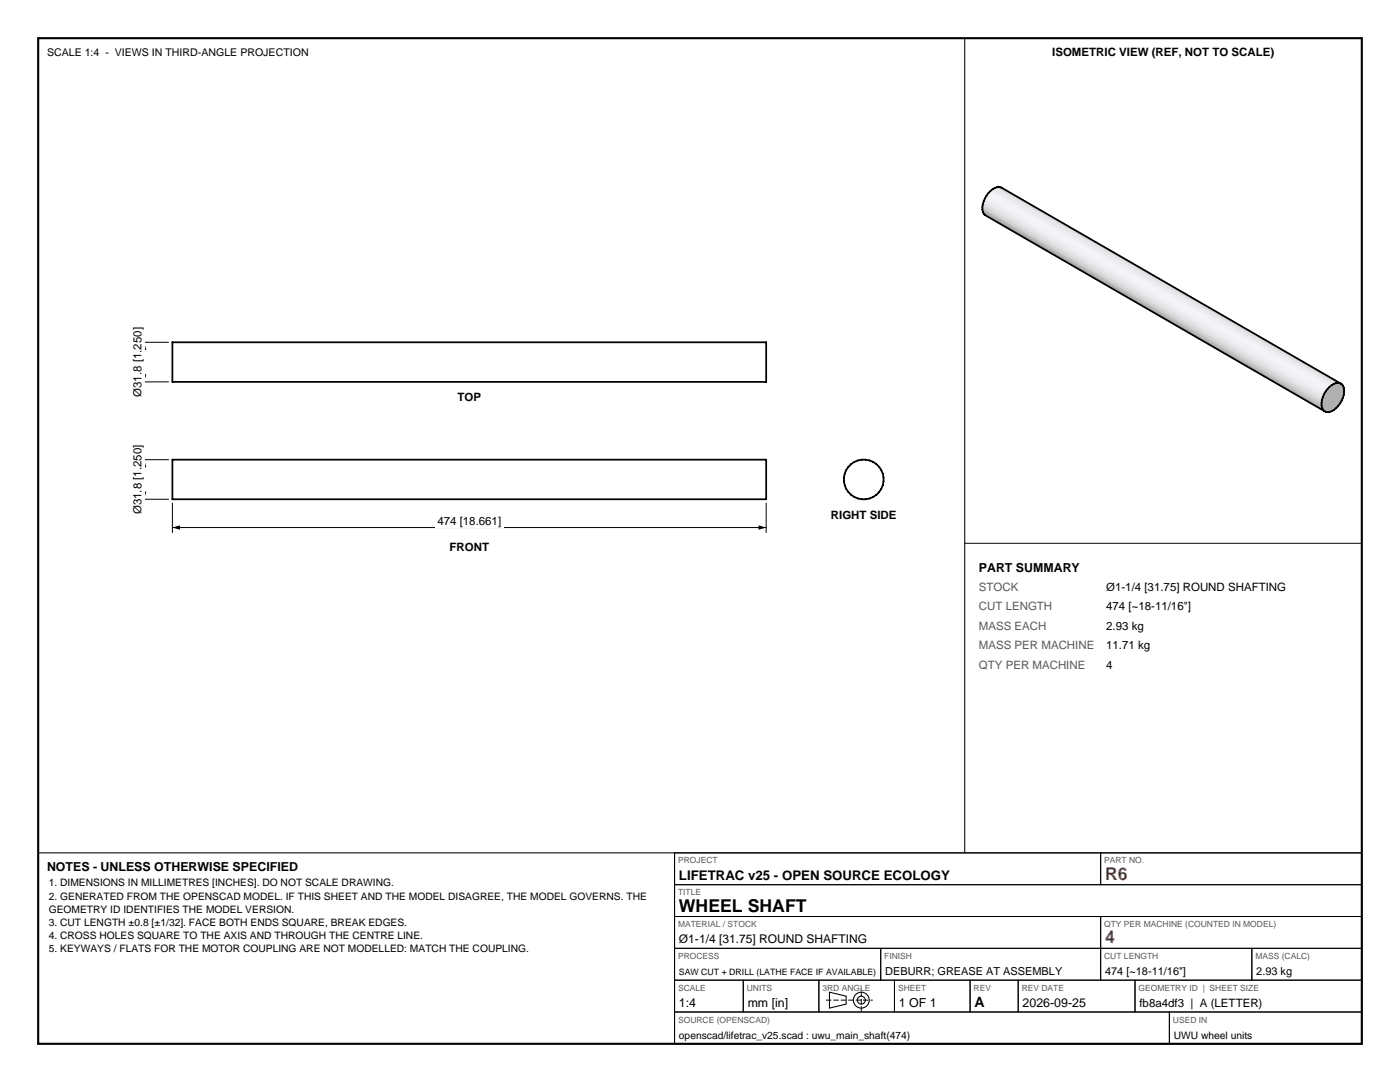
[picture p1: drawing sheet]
<svg xmlns="http://www.w3.org/2000/svg" width="279mm" height="216mm" viewBox="0 0 279 216" stroke-linecap="round" stroke-linejoin="round" font-family="sans-serif">
<defs><g id="words">
<g font-size="3.5" fill="#bf1a1a">
<text x="220.5" y="175.5">R6</text>
<text x="220.5" y="188.2">4</text>
</g>
<text font-size="3.5" x="135.5" y="181.9">WHEEL SHAFT</text>
<text font-size="2.8" x="194.5" y="200.9">A</text>
<text font-size="2.6" x="135.5" y="175.5">LIFETRAC v25 - OPEN SOURCE ECOLOGY</text>
<g font-size="2.5">
<text x="195.4" y="114.1">PART SUMMARY</text>
<text x="9.4" y="173.7">NOTES - UNLESS OTHERWISE SPECIFIED</text>
<text x="135.5" y="200.9">1:4</text>
<text x="149.2" y="200.9">mm [in]</text>
<text x="179.4" y="200.9">1 OF 1</text>
<text x="204.1" y="200.9">2026-09-25</text>
</g>
<text font-size="2.4" x="135.5" y="188.2">Ø1-1/4 [31.75] ROUND SHAFTING</text>
<g font-size="2.3">
<text x="210" y="11.1">ISOMETRIC VIEW (REF, NOT TO SCALE)</text>
<text x="28.2" y="79.2" transform="rotate(-90 28.2 79.2)">Ø31.8 [1.250]</text>
<text x="91.3" y="80.1">TOP</text>
<text x="28.2" y="102.6" transform="rotate(-90 28.2 102.6)">Ø31.8 [1.250]</text>
<text x="87.3" y="104.7">474 [18.661]</text>
<text x="165.8" y="103.5">RIGHT SIDE</text>
<text x="89.7" y="109.9">FRONT</text>
<text x="220.8" y="117.9">Ø1-1/4 [31.75] ROUND SHAFTING</text>
<text x="220.8" y="121.8">474 [~18-11/16&quot;]</text>
<text x="220.8" y="125.7">2.93 kg</text>
<text x="220.8" y="129.6">11.71 kg</text>
<text x="220.8" y="133.5">4</text>
<text x="227.4" y="200.9">fb8a4df3 | A (LETTER)</text>
</g>
<g font-size="2.3" fill="#595959">
<text x="195.4" y="117.9">STOCK</text>
<text x="195.4" y="121.8">CUT LENGTH</text>
<text x="195.4" y="125.7">MASS EACH</text>
<text x="195.4" y="129.6">MASS PER MACHINE</text>
<text x="195.4" y="133.5">QTY PER MACHINE</text>
</g>
<g font-size="2.2">
<text x="176.6" y="194.6">DEBURR; GREASE AT ASSEMBLY</text>
<text x="220.5" y="194.6">474 [~18-11/16&quot;]</text>
<text x="250.7" y="194.6">2.93 kg</text>
</g>
<text font-size="2.1" x="9.4" y="11.1">SCALE 1:4 - VIEWS IN THIRD-ANGLE PROJECTION</text>
<g font-size="2">
<text x="9.7" y="176.9">1. DIMENSIONS IN MILLIMETRES [INCHES]. DO NOT SCALE DRAWING.</text>
<text x="9.7" y="179.5">2. GENERATED FROM THE OPENSCAD MODEL. IF THIS SHEET AND THE MODEL DISAGREE, THE MODEL GOVERNS. THE</text>
<text x="9.7" y="182.1">GEOMETRY ID IDENTIFIES THE MODEL VERSION.</text>
<text x="9.7" y="184.7">3. CUT LENGTH ±0.8 [±1/32]. FACE BOTH ENDS SQUARE, BREAK EDGES.</text>
<text x="9.7" y="187.3">4. CROSS HOLES SQUARE TO THE AXIS AND THROUGH THE CENTRE LINE.</text>
<text x="9.7" y="189.9">5. KEYWAYS / FLATS FOR THE MOTOR COUPLING ARE NOT MODELLED: MATCH THE COUPLING.</text>
<text x="135.5" y="207.3">openscad/lifetrac_v25.scad : uwu_main_shaft(474)</text>
<text x="234.3" y="207.3">UWU wheel units</text>
</g>
<g font-size="1.7" fill="#595959">
<text x="135.3" y="172.3">PROJECT</text>
<text x="220.4" y="172.3">PART NO.</text>
<text x="135.3" y="178.6">TITLE</text>
<text x="135.3" y="185">MATERIAL / STOCK</text>
<text x="220.4" y="185">QTY PER MACHINE (COUNTED IN MODEL)</text>
<text x="135.3" y="191.3">PROCESS</text>
<text x="176.5" y="191.3">FINISH</text>
<text x="220.4" y="191.3">CUT LENGTH</text>
<text x="250.5" y="191.3">MASS (CALC)</text>
<text x="135.3" y="197.7">SCALE</text>
<text x="149" y="197.7">UNITS</text>
<text x="164.1" y="197.7">3RD ANGLE</text>
<text x="179.2" y="197.7">SHEET</text>
<text x="194.3" y="197.7">REV</text>
<text x="203.9" y="197.7">REV DATE</text>
<text x="227.2" y="197.7">GEOMETRY ID | SHEET SIZE</text>
<text x="135.3" y="204">SOURCE (OPENSCAD)</text>
<text x="234.1" y="204">USED IN</text>
</g>
<text font-size="1.7" x="135.5" y="194.6">SAW CUT + DRILL (LATHE FACE IF AVAILABLE)</text>
</g></defs>
<path d="M7.6 7.6h264.2v200.7h-264.2z" fill="none" stroke="#000" stroke-width=".42"/>
<g fill="none" stroke="#000" stroke-width=".21">
<path d="M192.5 7.6v162.6M7.6 170.2h264.2M134.6 170.2v38.1M165.5 198l3.4 .8v1.6l-3.4 .8z"/>
<circle cx="171.9" cy="199.6" r="1.59"/>
<circle cx="171.9" cy="199.6" r=".79"/>
</g>
<g fill="none" stroke="#000" stroke-width=".2">
<path d="M34.4 100.3v6M34.4 105.3h118.5M152.9 100.3v6M134.6 170.2h85.1v6.3h-85.1zM134.6 176.5h137.2v6.4h-137.2zM219.7 170.2h52.1v6.3h-52.1zM134.6 182.9h85.1v6.3h-85.1zM134.6 189.2h41.2v6.4h-41.2zM134.6 195.6h13.7v6.3h-13.7zM148.3 195.6h15.1v6.3h-15.1zM163.4 195.6h15.1v6.3h-15.1zM175.8 189.2h43.9v6.4h-43.9z"/>
<path d="M178.5 195.6h15.1v6.3h-15.1zM193.6 195.6h9.6v6.3h-9.6zM203.2 195.6h23.3v6.3h-23.3zM219.7 182.9h52.1v6.3h-52.1zM219.7 189.2h30.1v6.4h-30.1zM226.5 195.6h45.3v6.3h-45.3zM249.8 189.2h22v6.4h-22zM134.6 201.9h98.8v6.4h-98.8zM233.4 201.9h38.4v6.4h-38.4z"/>
</g>
<path d="M164.8 199.6h9.4M171.9 201.9v-4.6" fill="none" stroke="#000" stroke-width=".2" stroke-dasharray="1.1 .4" stroke-linecap="butt"/>
<g fill="none" stroke="#000" stroke-width=".35">
<path d="M34.4 68.3h118.5v7.9h-118.5zM34.4 91.7h118.5v7.9h-118.5z"/>
<circle cx="172.4" cy="95.7" r="4"/>
</g>
<path d="M34.4 105.3l1.5-.5v.9zM151.4 104.8l1.5 .5-1.5 .4z" fill="#000"/>
<path d="M86.9 102.4h13.6v2.9h-13.6z" fill-rule="evenodd" fill="#fff"/>
<path d="M27.7 99.6h6M27.7 91.7h6M28.8 91.7v7.9" fill="none" stroke="#000" stroke-width=".2"/>
<path d="M28.3 98.1h.9l-.4 1.5zM28.8 91.7l.4 1.5h-.9z" fill="#000"/>
<path d="M25.9 88.3h2.9v14.7h-2.9z" fill-rule="evenodd" fill="#fff"/>
<path d="M27.7 76.2h6M27.7 68.3h6M28.8 68.3v7.9" fill="none" stroke="#000" stroke-width=".2"/>
<path d="M28.3 74.7h.9l-.4 1.5zM28.8 68.3l.4 1.5h-.9z" fill="#000"/>
<path d="M25.9 64.9h2.9v14.7h-2.9z" fill-rule="evenodd" fill="#fff"/>
<g fill="#b5b5b9" stroke="#b5b5b9" stroke-width=".2">
<path d="M199.8 37.4l67.6 39.1z"/>
<path d="M200.1 37.6l67.6 39z"/>
</g>
<g fill="#9e9ea1" stroke="#9e9ea1" stroke-width=".2">
<path d="M196.3 42.6l67.9 39.4-67.6-39.1z"/>
<path d="M196.3 42.6l67.7 39.1 .2 .3z"/>
</g>
<g fill="#c5c5c9" stroke="#c5c5c9" stroke-width=".2">
<path d="M199.4 37.3l.4 .1 67.3 39z"/>
<path d="M199.8 37.4l67.6 39.1-.3-.1z"/>
</g>
<g fill="#a8a8ab" stroke="#a8a8ab" stroke-width=".2">
<path d="M196.1 42.3l67.9 39.4-67.7-39.1z"/>
<path d="M196.1 42.3l67.7 39 .2 .4z"/>
</g>
<g fill="#d3d3d7" stroke="#d3d3d7" stroke-width=".2">
<path d="M199 37.4l.4-.1 67.3 39.1z"/>
<path d="M199.4 37.3l67.7 39.1h-.4z"/>
</g>
<g fill="#b8b8bc" stroke="#b8b8bc" stroke-width=".2">
<path d="M196.1 41.8l67.7 39.5-67.7-39z"/>
<path d="M196.1 41.8l67.6 39.1 .1 .4z"/>
</g>
<g fill="#dfdfe3" stroke="#dfdfe3" stroke-width=".2">
<path d="M198.5 37.5l.5-.1 67.2 39.2z"/>
<path d="M199 37.4l67.7 39-.5 .2z"/>
</g>
<g fill="#c7c7cb" stroke="#c7c7cb" stroke-width=".2">
<path d="M196.1 41.3l67.6 39.6-67.6-39.1z"/>
<path d="M196.1 41.3l67.6 39.1v.5z"/>
</g>
<g fill="#e8e8ed" stroke="#e8e8ed" stroke-width=".2">
<path d="M198.1 37.8l.4-.3 67.7 39.1z"/>
<path d="M198.1 37.8l68.1 38.8-.4 .2z"/>
</g>
<g fill="#efeff4" stroke="#efeff4" stroke-width=".2">
<path d="M197.7 38.1l.4-.3 67.7 39z"/>
<path d="M197.7 38.1l68.1 38.7-.5 .4z"/>
</g>
<g fill="#d5d5d9" stroke="#d5d5d9" stroke-width=".2">
<path d="M196.1 40.7l67.7 39.1-67.7-38.5z"/>
<path d="M196.1 41.3l67.7 38.5-.1 .6z"/>
</g>
<g fill="#f3f3f8" stroke="#f3f3f8" stroke-width=".2">
<path d="M197.7 38.1l67.6 39.1-68.1-38.7z"/>
<path d="M197.2 38.5l67.7 39.1-68-38.6z"/>
<path d="M197.2 38.5l68.1 38.7-.4 .4z"/>
<path d="M196.9 39l68 38.6-.3 .5z"/>
</g>
<g fill="#e1e1e5" stroke="#e1e1e5" stroke-width=".2">
<path d="M196.3 40.2l67.7 39-67.9-38.5z"/>
<path d="M196.1 40.7l67.9 38.5-.2 .6z"/>
</g>
<g fill="#eaeaee" stroke="#eaeaee" stroke-width=".2">
<path d="M196.6 39.6l67.6 39.1-67.9-38.5z"/>
<path d="M196.3 40.2l67.9 38.5-.2 .5z"/>
</g>
<g fill="#f0f0f5" stroke="#f0f0f5" stroke-width=".2">
<path d="M196.9 39l67.7 39.1-68-38.5z"/>
<path d="M196.6 39.6l68 38.5-.4 .6z"/>
</g>
<g fill="#afafb2" stroke="#afafb2" stroke-width=".2">
<path d="M267.7 80l-.6 1z"/>
<path d="M268 79.4l-.9 1.6z"/>
<path d="M268 79.4l-.9 1.6-.4 .4z"/>
<path d="M268.2 78.8l-.2 .6-1.3 2z"/>
<path d="M268.2 78.8l-1.5 2.6-.5 .4z"/>
<path d="M268.3 78.3l-.1 .5-2 3z"/>
<path d="M268.3 78.3l-2.1 3.5-.4 .2z"/>
<path d="M268.3 77.8v.5l-2.5 3.7z"/>
<path d="M268.3 77.8l-2.5 4.2-.5 .2z"/>
<path d="M268.2 77.3l.1 .5-3 4.4z"/>
<path d="M268.2 77.3l-2.9 4.9h-.4z"/>
<path d="M268 76.9l.2 .4-3.3 4.9z"/>
<path d="M268 76.9l-3.1 5.3h-.3z"/>
<path d="M267.7 76.6l.3 .3-3.4 5.3z"/>
<path d="M267.7 76.6l-3.1 5.6-.4-.2z"/>
<path d="M267.4 76.5l.3 .1-3.5 5.4z"/>
<path d="M267.4 76.5l-3.2 5.5-.2-.3z"/>
<path d="M267.1 76.4l.3 .1-3.4 5.2z"/>
<path d="M267.1 76.4l-3.1 5.3-.2-.4z"/>
<path d="M266.7 76.4h.4l-3.3 4.9z"/>
<path d="M266.7 76.4l-2.9 4.9-.1-.4z"/>
<path d="M266.2 76.6l.5-.2-3 4.5z"/>
<path d="M266.2 76.6l-2.5 4.3v-.5z"/>
<path d="M265.8 76.8l.4-.2-2.5 3.8z"/>
<path d="M265.8 76.8l-2.1 3.6 .1-.6z"/>
<path d="M265.3 77.2l.5-.4-2 3z"/>
<path d="M265.3 77.2l-1.5 2.6 .2-.6z"/>
<path d="M265.3 77.2l-1.3 2 .9-1.6z"/>
<path d="M264.9 77.6l-.9 1.6z"/>
<path d="M264.9 77.6l-.7 1.1z"/>
</g>
<path d="M197.7 38.1a1.88 1.88 0 0 1 2.4-.5l67.6 39a3.2 3.2 0 0 1-.3 3.9 2.99 2.99 0 0 1-2.8 1.7l-68-39.3a3.2 3.2 0 0 1 .3-3.9zM267.4 76.5a3.2 3.2 0 0 0-3.2 2.2 2.99 2.99 0 0 0 0 3.3" fill="none" stroke="#000" stroke-width=".35"/>
<path d="M192.5 108.4h79.3" fill="none" stroke="#000" stroke-width=".2"/>
<use href="#words"/>
</svg>
